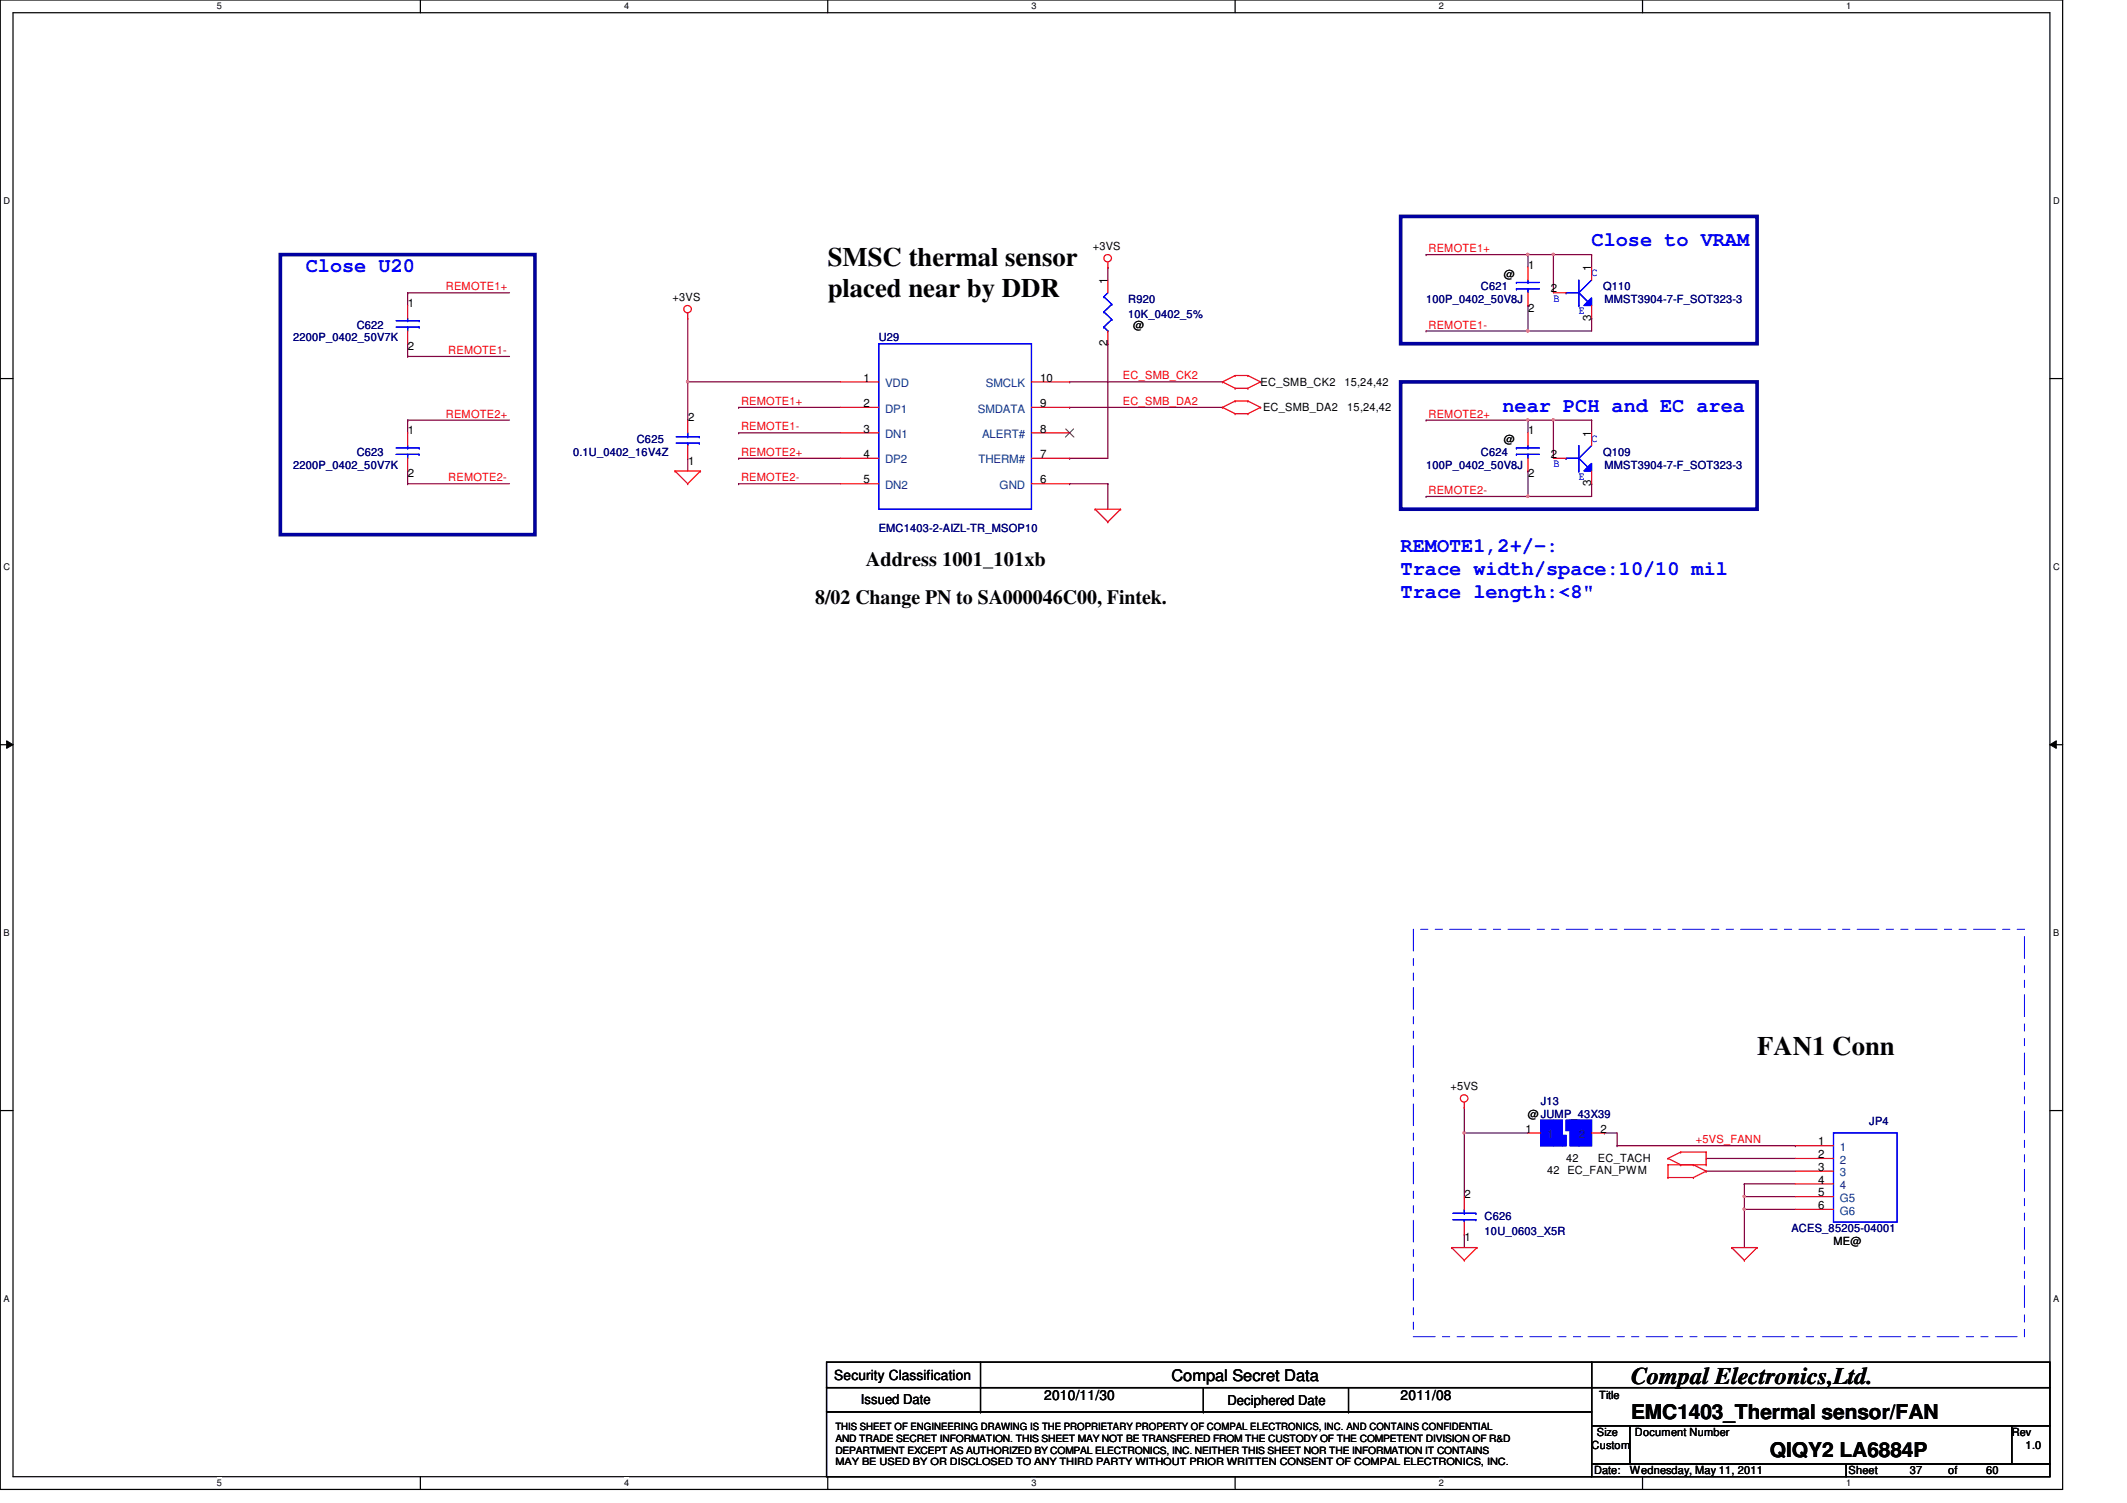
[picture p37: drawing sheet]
<svg xmlns="http://www.w3.org/2000/svg" width="297mm" height="210mm" viewBox="0 0 297 210" stroke-linecap="round" stroke-linejoin="round" font-family="sans-serif">
<defs><g id="words">
<g font-size="3.7">
<text x="115.6" y="37.2">SMSC thermal sensor</text>
<text x="115.6" y="41.5">placed near by DDR</text>
<text x="245.4" y="147.4">FAN1 Conn</text>
</g>
<text font-size="3.3" x="227.8" y="193.3">Compal Electronics,Ltd.</text>
<g font-size="2.8" fill="#00f">
<text x="222.3" y="34.4">Close to VRAM</text>
<text x="42.7" y="37.9">Close U20</text>
<text x="209.8" y="57.5">near PCH and EC area</text>
<text x="195.6" y="77">REMOTE1,2+/-:</text>
<text x="195.6" y="80.3">Trace width/space:10/10 mil</text>
<text x="195.6" y="83.5">Trace length:&lt;8&quot;</text>
</g>
<g font-size="2.8">
<text x="120.9" y="79">Address 1001_101xb</text>
<text x="113.8" y="84.4">8/02 Change PN to SA000046C00, Fintek.</text>
<text x="227.8" y="198.2">EMC1403_Thermal sensor/FAN</text>
<text x="247.2" y="203.5">QIQY2 LA6884P</text>
</g>
<text font-size="2.2" x="163.6" y="192.8">Compal Secret Data</text>
<g font-size="1.9">
<text x="116.5" y="192.7">Security Classification</text>
<text x="120.2" y="196">Issued Date</text>
<text x="145.8" y="195.6">2010/11/30</text>
<text x="171.4" y="196.2">Deciphered Date</text>
<text x="195.6" y="195.6">2011/08</text>
</g>
<g font-size="1.6">
<text x="152.6" y="34.9">+3VS</text>
<text x="93.9" y="42">+3VS</text>
<text x="154.7" y="39.7" transform="rotate(-90 154.7 39.7)">1</text>
<text x="210" y="38.8">@</text>
<text x="213.4" y="37.5">1</text>
<text x="216.6" y="40.8">2</text>
<text x="222.2" y="37.9" transform="rotate(-90 222.2 37.9)">1</text>
<text x="57" y="42.8">1</text>
<text x="158.3" y="45.9">@</text>
<text x="213.4" y="43.6">2</text>
<text x="222.2" y="44.8" transform="rotate(-90 222.2 44.8)">3</text>
<text x="57" y="48.9">2</text>
<text x="120.6" y="53.3">1</text>
<text x="145.3" y="53.3">10</text>
<text x="154.7" y="48.3" transform="rotate(-90 154.7 48.3)">2</text>
<text x="176" y="53.9">EC_SMB_CK2</text>
<text x="187.8" y="53.9">15,24,42</text>
<text x="96.1" y="58.8">2</text>
<text x="120.6" y="56.8">2</text>
<text x="145.3" y="56.8">9</text>
<text x="176.4" y="57.4">EC_SMB_DA2</text>
<text x="188.2" y="57.4">15,24,42</text>
<text x="57" y="60.6">1</text>
<text x="96.1" y="64.9">1</text>
<text x="120.6" y="60.4">3</text>
<text x="120.6" y="64">4</text>
<text x="145.3" y="60.4">8</text>
<text x="145.3" y="64">7</text>
<text x="210" y="61.9">@</text>
<text x="213.4" y="60.6">1</text>
<text x="216.6" y="64">2</text>
<text x="222.2" y="61" transform="rotate(-90 222.2 61)">1</text>
<text x="57" y="66.7">2</text>
<text x="120.6" y="67.5">5</text>
<text x="145.3" y="67.5">6</text>
<text x="213.4" y="66.7">2</text>
<text x="222.2" y="67.9" transform="rotate(-90 222.2 67.9)">3</text>
<text x="202.5" y="152.2">+5VS</text>
<text x="213" y="158.2">1</text>
<text x="213.4" y="156.1">@JUMP_43X39</text>
<text x="223.5" y="158.2">2</text>
<text x="253.9" y="160">1</text>
<text x="253.9" y="161.7">2</text>
<text x="204.5" y="167.3">2</text>
<text x="216" y="163.9">42 EC_FAN_PWM</text>
<text x="218.7" y="162.3">42</text>
<text x="223.2" y="162.3">EC_TACH</text>
<text x="253.9" y="163.5">3</text>
<text x="253.9" y="167.1">5</text>
<text x="253.9" y="165.3">4</text>
<text x="204.5" y="173.3">1</text>
<text x="253.9" y="168.9">6</text>
<text x="256" y="173.9">ME@</text>
<text x="223.3" y="195.4">Title</text>
<text x="222.3" y="202.3">Custom</text>
<text x="223" y="200.6">Size</text>
<text x="228.3" y="200.6">Document Number</text>
<text x="280.9" y="200.6">Rev</text>
<text x="282.9" y="202.3">1.0</text>
<text x="222.6" y="205.9">Date:</text>
<text x="227.6" y="205.9">Wednesday, May 11, 2011</text>
<text x="258.2" y="205.9">Sheet</text>
<text x="266.7" y="205.9">37</text>
<text x="272" y="205.9">of</text>
<text x="277.4" y="205.9">60</text>
</g>
<g font-size="1.6" fill="#f00">
<text x="199.5" y="35.2">REMOTE1+</text>
<text x="62.3" y="40.6">REMOTE1+</text>
<text x="199.5" y="45.9">REMOTE1-</text>
<text x="62.6" y="49.4">REMOTE1-</text>
<text x="156.8" y="53">EC_SMB_CK2</text>
<text x="62.3" y="58.3">REMOTE2+</text>
<text x="103.5" y="56.6">REMOTE1+</text>
<text x="156.8" y="56.6">EC_SMB_DA2</text>
<text x="199.5" y="58.3">REMOTE2+</text>
<text x="103.5" y="60.1">REMOTE1-</text>
<text x="103.5" y="63.7">REMOTE2+</text>
<text x="62.6" y="67.2">REMOTE2-</text>
<text x="103.5" y="67.2">REMOTE2-</text>
<text x="199.5" y="69">REMOTE2-</text>
<text x="236.8" y="159.7">+5VS_FANN</text>
</g>
<g font-size="1.6" fill="#000080">
<text x="206.8" y="40.6">C621</text>
<text x="223.9" y="40.6">Q110</text>
<text x="40.9" y="47.7">2200P_0402_50V7K</text>
<text x="49.8" y="45.9">C622</text>
<text x="122.7" y="47.7">U29</text>
<text x="157.5" y="42.3">R920</text>
<text x="157.5" y="44.4">10K_0402_5%</text>
<text x="199.2" y="42.3">100P_0402_50V8J</text>
<text x="224" y="42.3">MMST3904-7-F_SOT323-3</text>
<text x="40.9" y="65.4">2200P_0402_50V7K</text>
<text x="49.8" y="63.7">C623</text>
<text x="80" y="63.7">0.1U_0402_16V4Z</text>
<text x="88.9" y="61.9">C625</text>
<text x="199.2" y="65.4">100P_0402_50V8J</text>
<text x="206.8" y="63.7">C624</text>
<text x="223.9" y="63.7">Q109</text>
<text x="224" y="65.4">MMST3904-7-F_SOT323-3</text>
<text x="122.7" y="74.3">EMC1403-2-AIZL-TR_MSOP10</text>
<text x="215.2" y="154.3">J13</text>
<text x="261" y="157.2">JP4</text>
<text x="207.3" y="170.3">C626</text>
<text x="207.3" y="172.5">10U_0603_X5R</text>
<text x="250.2" y="172.1">ACES_85205-04001</text>
</g>
<g font-size="1.6" fill="#00f">
<text x="222.3" y="38.6">C</text>
<text x="216.9" y="42.1">B</text>
<text x="220.5" y="43.9">E</text>
<text x="216.9" y="65.2">B</text>
<text x="222.3" y="61.7">C</text>
<text x="220.5" y="67">E</text>
</g>
<g font-size="1.6" fill="#004080">
<text x="123.6" y="57.6">DP1</text>
<text x="123.6" y="54.1">VDD</text>
<text x="136.6" y="57.6">SMDATA</text>
<text x="137.7" y="54.1">SMCLK</text>
<text x="123.6" y="61.2">DN1</text>
<text x="123.6" y="64.7">DP2</text>
<text x="136.6" y="64.7">THERM#</text>
<text x="137.1" y="61.2">ALERT#</text>
<text x="123.6" y="68.3">DN2</text>
<text x="139.6" y="68.3">GND</text>
<text x="216" y="158.9">1</text>
<text x="220.5" y="158.9">2</text>
<text x="256.9" y="160.7">1</text>
<text x="256.9" y="162.5">2</text>
<text x="256.9" y="164.3">3</text>
<text x="256.9" y="167.8">G5</text>
<text x="256.9" y="166.1">4</text>
<text x="256.9" y="169.6">G6</text>
</g>
<g font-size="1.4">
<text x="116.7" y="199.7">THIS SHEET OF ENGINEERING DRAWING IS THE PROPRIETARY PROPERTY OF COMPAL ELECTRONICS, INC. AND CONTAINS CONFIDENTIAL</text>
<text x="116.7" y="201.4">AND TRADE SECRET INFORMATION. THIS SHEET MAY NOT BE TRANSFERED FROM THE CUSTODY OF THE COMPETENT DIVISION OF R&amp;D</text>
<text x="116.7" y="203">DEPARTMENT EXCEPT AS AUTHORIZED BY COMPAL ELECTRONICS, INC. NEITHER THIS SHEET NOR THE INFORMATION IT CONTAINS</text>
<text x="116.7" y="204.7">MAY BE USED BY OR DISCLOSED TO ANY THIRD PARTY WITHOUT PRIOR WRITTEN CONSENT OF COMPAL ELECTRONICS, INC.</text>
</g>
<g font-size="1.3">
<text x="30.3" y="1.3">5</text>
<text x="87.2" y="1.3">4</text>
<text x="144" y="1.3">3</text>
<text x="200.9" y="1.3">2</text>
<text x="257.8" y="1.3">1</text>
<text x=".5" y="28.4">D</text>
<text x="286.7" y="28.4">D</text>
<text x=".5" y="79.5">C</text>
<text x="286.7" y="79.5">C</text>
<text x=".5" y="130.7">B</text>
<text x="286.7" y="130.7">B</text>
<text x=".5" y="181.8">A</text>
<text x="286.7" y="181.8">A</text>
<text x="30.3" y="207.5">5</text>
<text x="87.2" y="207.5">4</text>
<text x="144" y="207.5">3</text>
<text x="200.9" y="207.5">2</text>
<text x="257.8" y="207.5">1</text>
</g>
</g></defs>
<path d="M0 0h288.1v208h-288.1zM1.8 1.8h284.5v204.4h-284.5z" fill="none" stroke="#000" stroke-width=".17"/>
<g fill="#fff">
<path d="M30.3 .2h.6v1.4h-.6z"/>
<path d="M30.3 206.4h.6v1.4h-.6z"/>
</g>
<path d="M58.7 0v1.8M58.7 206.2v1.8" fill="none" stroke="#000" stroke-width=".17"/>
<g fill="#fff">
<path d="M87.2 .2h.6v1.4h-.6z"/>
<path d="M87.2 206.4h.6v1.4h-.6z"/>
</g>
<path d="M115.6 0v1.8M115.6 206.2v1.8" fill="none" stroke="#000" stroke-width=".17"/>
<g fill="#fff">
<path d="M144 .2h.7v1.4h-.7z"/>
<path d="M144 206.4h.7v1.4h-.7z"/>
</g>
<path d="M172.5 0v1.8M172.5 206.2v1.8" fill="none" stroke="#000" stroke-width=".17"/>
<g fill="#fff">
<path d="M200.9 .2h.7v1.4h-.7z"/>
<path d="M200.9 206.4h.7v1.4h-.7z"/>
</g>
<path d="M229.4 0v1.8M229.4 206.2v1.8" fill="none" stroke="#000" stroke-width=".17"/>
<g fill="#fff">
<path d="M257.8 .2h.7v1.4h-.7z"/>
<path d="M257.8 206.4h.7v1.4h-.7z"/>
<path d="M.5 27.3h.9v1.4h-.9z"/>
<path d="M286.7 27.3h.9v1.4h-.9z"/>
<path d="M.5 78.4h.9v1.4h-.9z"/>
<path d="M286.7 78.4h.9v1.4h-.9z"/>
</g>
<path d="M0 52.9h1.8M286.3 52.9h1.8" fill="none" stroke="#000" stroke-width=".17"/>
<g fill="#fff">
<path d="M.5 129.5h.8v1.4h-.8z"/>
<path d="M286.7 129.5h.8v1.4h-.8z"/>
</g>
<path d="M0 104h1.8M286.3 104h1.8" fill="none" stroke="#000" stroke-width=".17"/>
<path d="M.9 103.5l.9 .5-.9 .5zM286.3 104l.9-.5v1z" fill="#000"/>
<path d="M.9 103.5l.9 .5-.9 .5zM286.3 104l.9-.5v1z" fill="none" stroke="#000" stroke-width=".14"/>
<g fill="#fff">
<path d="M.5 180.6h.8v1.4h-.8z"/>
<path d="M286.7 180.6h.8v1.4h-.8z"/>
</g>
<path d="M0 155.1h1.8M286.3 155.1h1.8" fill="none" stroke="#000" stroke-width=".17"/>
<g fill="none" stroke="#800040" stroke-width=".17">
<path d="M222.3 35.6h.1M222.3 35.6v1.7M213.4 58.7h.1M213.4 58.7v1.7M216.9 58.7h.1M216.9 58.7h5.4M222.3 44.4h.1M222.3 58.7h.1M222.3 44.4v1.8M222.3 58.7v1.7M213.4 65.8h.1M213.4 65.8v3.5"/>
<path d="M222.3 67.6h.1M222.3 67.6v1.7"/>
</g>
<path d="M216.8 58.5h.2v.2h-.2z" fill-rule="evenodd" fill="#f0f"/>
<path d="M216.8 58.5h.2v.2h-.2z" fill="none" stroke="#f0f" stroke-width=".17"/>
<path d="M199.2 35.6h.1M199.2 35.6h14.2M213.4 35.6h.1M213.4 35.6v1.7M216.9 35.6h.1M216.9 35.6h5.4M199.2 46.2h.1M213.4 42.7h.1M213.4 42.7v3.5h-14.2" fill="none" stroke="#800040" stroke-width=".17"/>
<path d="M213.2 35.4h.3v.2h-.3z" fill-rule="evenodd" fill="#f0f"/>
<path d="M213.2 35.4h.3v.2h-.3z" fill="none" stroke="#f0f" stroke-width=".17"/>
<path d="M213.4 46.2h.1M213.4 46.2h8.9" fill="none" stroke="#800040" stroke-width=".17"/>
<path d="M213.2 46.1h.3v.2h-.3z" fill-rule="evenodd" fill="#f0f"/>
<path d="M213.2 46.1h.3v.2h-.3z" fill="none" stroke="#f0f" stroke-width=".17"/>
<path d="M243.6 168.9h.1M243.6 168.9v5.3" fill="none" stroke="#800040" stroke-width=".17"/>
<path d="M243.5 168.8h.2v.2h-.2z" fill-rule="evenodd" fill="#f0f"/>
<path d="M243.5 168.8h.2v.2h-.2z" fill="none" stroke="#f0f" stroke-width=".17"/>
<path d="M216.9 35.6h.1M216.9 35.6v5.3" fill="none" stroke="#800040" stroke-width=".17"/>
<path d="M216.8 35.4h.2v.2h-.2z" fill-rule="evenodd" fill="#f0f"/>
<path d="M216.8 35.4h.2v.2h-.2z" fill="none" stroke="#f0f" stroke-width=".17"/>
<path d="M213.4 35.6h.1M213.4 35.6h3.5M213.4 58.7h.1M213.4 58.7h3.5M216.9 58.7h.1M216.9 58.7v5.3" fill="none" stroke="#800040" stroke-width=".17"/>
<path d="M213.2 58.5h.3v.2h-.3z" fill-rule="evenodd" fill="#f0f"/>
<path d="M213.2 58.5h.3v.2h-.3z" fill="none" stroke="#f0f" stroke-width=".17"/>
<path d="M213.4 69.3h.1M213.4 69.3h8.9" fill="none" stroke="#800040" stroke-width=".17"/>
<path d="M213.2 69.2h.3v.2h-.3z" fill-rule="evenodd" fill="#f0f"/>
<path d="M213.2 69.2h.3v.2h-.3z" fill="none" stroke="#f0f" stroke-width=".17"/>
<g fill="none" stroke="#800040" stroke-width=".17">
<path d="M199.2 58.7h.1M199.2 58.7h14.2M199.2 69.3h.1M199.2 69.3h14.2M204.5 172.5h.1M204.5 172.5v1.7M243.6 167.1h.1M243.6 168.9h.1M243.6 165.3h.1M243.6 167.1h7.1M243.6 168.9h7.1M243.6 165.3h7.1"/>
<path d="M243.6 167.1v1.8"/>
</g>
<path d="M243.5 167h.2v.2h-.2z" fill-rule="evenodd" fill="#f0f"/>
<path d="M243.5 167h.2v.2h-.2z" fill="none" stroke="#f0f" stroke-width=".17"/>
<path d="M204.5 158.2h.1M204.5 158.2v8.9" fill="none" stroke="#800040" stroke-width=".17"/>
<path d="M204.4 158.1h.2v.2h-.2z" fill-rule="evenodd" fill="#f0f"/>
<path d="M204.4 158.1h.2v.2h-.2z" fill="none" stroke="#f0f" stroke-width=".17"/>
<g fill="none" stroke="#800040" stroke-width=".17">
<path d="M154.7 37.3h.1M154.7 37.3v1.8M56.9 58.7h.1M56.9 49.8h.1M56.9 48h.1M56.9 40.9h.1M56.9 40.9v1.8M56.9 48v1.8M56.9 58.7v1.7M56.9 58.7h14.3M56.9 49.8h14.3M56.9 40.9h14.3"/>
<path d="M96 53.3h.1M96 53.3h21.4M96 53.3v5.4M103.2 56.9h.1M103.2 56.9h14.2M149.4 56.9h.1M149.4 53.3h.1M149.4 56.9h21.3M149.4 53.3h21.3M154.7 48h.1M154.7 48v16h-5.3M56.9 67.6h.1"/>
<path d="M56.9 65.8h.1M56.9 67.6h14.3M56.9 65.8v1.8M103.2 60.4h.1M103.2 67.6h.1M103.2 64h.1M103.2 60.4h14.2M103.2 67.6h14.2M103.2 64h14.2M149.4 67.6h.1M149.4 64h.1M149.4 67.6h5.3"/>
<path d="M154.7 67.6h.1M154.7 67.6v3.5M238.3 161.8h.1M238.3 163.6h.1M238.3 161.8h12.4M238.3 163.6h12.4M243.6 165.3h.1M243.6 165.3v1.8"/>
</g>
<path d="M95.9 53.2h.2v.2h-.2z" fill-rule="evenodd" fill="#f0f"/>
<path d="M95.9 53.2h.2v.2h-.2z" fill="none" stroke="#f0f" stroke-width=".17"/>
<g fill="none" stroke="#800040" stroke-width=".17">
<path d="M96 44.4h.1M96 44.4v8.9M96 64h.1M96 64v1.8M204.5 158.2h.1M204.5 154.7h.1M204.5 158.2h8.9M204.5 154.7v3.5M224 158.2h.1M224 158.2h1.8v1.8M225.8 160h.1M225.8 160h24.9"/>
<path d="M250.7 160h.1"/>
</g>
<g fill="none" stroke="#f00" stroke-width=".17">
<path d="M154.7 37.3h.1M154.7 36.6v.7M96 44.4h.1M96 43.7v.7M170.7 53.3h.1M170.7 56.9h.1M170.7 53.3l1.8 .9M170.7 56.9l1.8 .9M172.5 52.4h.1M172.5 54.2h.1M172.5 56h.1M172.5 57.8h.1"/>
<path d="M172.5 52.4l-1.8 .9M172.5 52.4h1.8M172.5 54.2h1.8M172.5 56l-1.8 .9M172.5 56h1.8M172.5 57.8h1.8M174.3 52.4h.1M174.3 54.2h.1M174.3 56h.1M174.3 57.8h.1M174.3 52.4l1.7 .9M174.3 56l1.7 .9"/>
<path d="M176 53.3h.1M176 56.9h.1M176 53.3l-1.7 .9M176 56.9l-1.7 .9M94.3 65.8h.1M94.3 65.8h3.5M94.3 65.8l1.7 1.8M96 67.6h.1M97.8 65.8h.1M97.8 65.8l-1.8 1.8M152.9 71.1h.1M152.9 71.1h3.6"/>
<path d="M152.9 71.1l1.8 1.8M154.7 72.9h.1M156.5 71.1h.1M156.5 71.1l-1.8 1.8M204.5 154.7h.1M204.5 154v.7M202.7 174.2h.1M202.7 174.2h3.6M202.7 174.2l1.8 1.8M204.5 176h.1M206.3 174.2h.1M206.3 174.2l-1.8 1.8"/>
<path d="M232.9 161.8h.1M232.9 164.5h.1M232.9 162.7h.1M232.9 161.8l1.8 .9M232.9 162.7h5.4M232.9 164.5h3.6M232.9 162.7v1.8M234.7 160.9h.1M234.7 162.7h.1M234.7 160.9h3.6M234.7 160.9l-1.8 .9M236.5 162.7h.1"/>
<path d="M236.5 164.5h.1M236.5 162.7l1.8 .9M238.3 162.7h.1M238.3 160.9h.1M238.3 163.6h.1M238.3 160.9v1.8M238.3 163.6l-1.8 .9M241.8 174.2h.1M241.8 174.2h3.6M241.8 174.2l1.8 1.8M243.6 176h.1M245.4 174.2h.1"/>
<path d="M245.4 174.2l-1.8 1.8"/>
<circle cx="154.7" cy="36.1" r=".52"/>
<circle cx="96" cy="43.2" r=".52"/>
<circle cx="204.5" cy="153.4" r=".52"/>
</g>
<g fill="none" stroke="#000" stroke-width=".17">
<path d="M115.4 190.2h106.9v3.6h-106.9zM115.4 193.8h106.9v3.4h-106.9zM115.4 197.2h106.9v9h-106.9zM136.9 193.8h.1M136.9 197.2h.1M136.9 190.2v7M168 197.2h.1M168 193.8v3.4M188.3 197.2h.1M188.3 193.8v3.4M222.3 190.2h64v3.6h-64zM222.3 193.8h64v5.3h-64z"/>
<path d="M222.3 199.1h5.3v5.4h-5.3zM227.6 199.1h53.3v5.4h-53.3zM280.9 199.1h5.4v5.4h-5.4zM222.3 204.5h35.5v1.7h-35.5zM257.8 204.5h28.5v1.7h-28.5z"/>
</g>
<path d="M39.2 35.6h35.5v39.1h-35.5zM195.6 30.2h49.8v17.8h-49.8zM195.6 53.3h49.8v17.8h-49.8z" fill="none" stroke="#0000a0" stroke-width=".51"/>
<path d="M197.4 129.8h85.3v56.9h-85.3z" fill="none" stroke="#00f" stroke-width=".14" stroke-dasharray="3 1 1 1 1 1"/>
<path d="M221.7 65.2l.6-.5v1.1h-1.1z" fill-rule="evenodd" fill="#00f"/>
<path d="M218.7 64h.1M218.7 64h1.8M220.5 64h.1M220.5 65.8h.1M220.5 64l1.2 1.2M220.5 62.2v3.6M221.7 65.2l.6-.5v1.1h-1.1zM221.7 65.2h.1M222.3 62.2l-1.8 1.8" fill="none" stroke="#00f" stroke-width=".17"/>
<path d="M221.7 65.2l.6-.5v1.1h-1.1z" fill-rule="evenodd" fill="#00f"/>
<g fill="none" stroke="#00f" stroke-width=".17">
<path d="M211.8 39.5h.1M211.8 39.5h3.2M213.4 39.5h.1M213.4 39.1v.4M55.3 45.7h3.2M55.3 44.8h3.2M56.9 44.8h.1M56.9 45.7h.1M56.9 44.4v.4M56.9 45.7v.5M58.5 45.7h.1M58.5 44.8h.1"/>
<path d="M154.2 41.4h.1M154.2 43.6h.1M154.2 45.7h.1M154.2 41.4l1.1 1.1M154.2 43.6l1.1 1M154.2 45.7l.5 .5M154.7 46.2h.1M154.7 40.9l-.5 .5M155.3 42.5h.1M155.3 44.6h.1M155.3 42.5l-1.1 1.1M155.3 44.6l-1.1 1.1"/>
<path d="M211.8 40.3h.1M211.8 40.3h3.2M213.4 40.3h.1M213.4 40.3v.6M55.3 63.5h3.2M55.3 62.6h3.2M56.9 62.6h.1M56.9 63.5h.1M56.9 62.2v.4M56.9 63.5v.5M58.5 63.5h.1M58.5 62.6h.1"/>
<path d="M94.4 61h3.3M94.4 61.9h3.3M96 61.9h.1M96 61h.1M96 60.4v.6M96 61.9v.3M97.7 61h.1M97.7 61.9h.1M211.8 63.5h.1M211.8 62.6h.1M211.8 63.5h3.2M211.8 62.6h3.2"/>
<path d="M213.4 62.6h.1M213.4 63.5h.1M213.4 62.2v.4M213.4 63.5v.5M218.7 64h.1M218.7 64h1.8M220.5 64h.1M220.5 65.8h.1M220.5 64l1.2 1.2M220.5 62.2v3.6M221.7 65.2l.6-.5v1.1h-1.1zM221.7 65.2h.1"/>
<path d="M222.3 62.2l-1.8 1.8M256 158.2h8.9v12.5h-8.9z"/>
</g>
<g fill="none" stroke="#f00" stroke-width=".17">
<path d="M154.7 39.1v1.8M213.4 37.3v1.8M56.9 42.7v1.7M56.9 46.2v1.8M96 58.7v1.7M154.7 46.2v1.8M213.4 40.9v1.8M56.9 60.4v1.8M56.9 64v1.8M96 62.2v1.8M213.4 60.4v1.8M213.4 64v1.8"/>
<path d="M216.9 64h1.8M222.3 60.4v1.8M222.3 65.8v1.8M250.7 160h5.3M250.7 161.8h5.3M250.7 163.6h5.3M250.7 167.1h5.3M250.7 168.9h5.3M250.7 165.3h5.3"/>
</g>
<path d="M221.7 42.1l.6-.5v1.1h-1.1z" fill-rule="evenodd" fill="#00f"/>
<path d="M220.5 39.1v3.6M222.3 39.1l-1.8 1.8M218.7 40.9h.1M218.7 40.9h1.8M220.5 40.9h.1M220.5 42.7h.1M220.5 40.9l1.2 1.2M221.7 42.1l.6-.5v1.1h-1.1zM221.7 42.1h.1" fill="none" stroke="#00f" stroke-width=".17"/>
<path d="M221.7 42.1l.6-.5v1.1h-1.1z" fill-rule="evenodd" fill="#00f"/>
<path d="M220.5 39.1v3.6M222.3 39.1l-1.8 1.8M218.7 40.9h.1M218.7 40.9h1.8M220.5 40.9h.1M220.5 42.7h.1M220.5 40.9l1.2 1.2M221.7 42.1l.6-.5v1.1h-1.1zM221.7 42.1h.1" fill="none" stroke="#00f" stroke-width=".17"/>
<path d="M222.3 37.3v1.8M216.9 40.9h1.8M222.3 42.7v1.7" fill="none" stroke="#f00" stroke-width=".17"/>
<path d="M215.2 156.5h1.7v3.5h-1.7z" fill-rule="evenodd" fill="#00f"/>
<path d="M215.2 156.5h1.7v3.5h-1.7z" fill="none" stroke="#00f" stroke-width=".17"/>
<path d="M216.9 156.5h1.3v3.5h-1.3z" fill-rule="evenodd" fill="#00f"/>
<path d="M216.9 156.5h1.3v3.5h-1.3z" fill="none" stroke="#00f" stroke-width=".17"/>
<path d="M218.2 158.6h.5v1.4h-.5z" fill-rule="evenodd" fill="#00f"/>
<path d="M218.2 158.6h.5v1.4h-.5z" fill="none" stroke="#00f" stroke-width=".17"/>
<path d="M218.7 156.5h.6v1.4h-.6z" fill-rule="evenodd" fill="#00f"/>
<path d="M218.7 156.5h.6v1.4h-.6z" fill="none" stroke="#00f" stroke-width=".17"/>
<path d="M219.3 156.5h1.2v3.5h-1.2z" fill-rule="evenodd" fill="#00f"/>
<path d="M219.3 156.5h1.2v3.5h-1.2z" fill="none" stroke="#00f" stroke-width=".17"/>
<path d="M220.5 156.5h1.8v3.5h-1.8z" fill-rule="evenodd" fill="#00f"/>
<path d="M220.5 156.5h1.8v3.5h-1.8z" fill="none" stroke="#00f" stroke-width=".17"/>
<path d="M215.2 156.5h1.7v3.5h-1.7z" fill-rule="evenodd" fill="#00f"/>
<path d="M215.2 156.5h1.7v3.5h-1.7z" fill="none" stroke="#00f" stroke-width=".17"/>
<path d="M216.9 156.5h1.3v3.5h-1.3z" fill-rule="evenodd" fill="#00f"/>
<path d="M216.9 156.5h1.3v3.5h-1.3z" fill="none" stroke="#00f" stroke-width=".17"/>
<path d="M218.2 158.6h.5v1.4h-.5z" fill-rule="evenodd" fill="#00f"/>
<path d="M218.2 158.6h.5v1.4h-.5z" fill="none" stroke="#00f" stroke-width=".17"/>
<path d="M218.7 156.5h.6v1.4h-.6z" fill-rule="evenodd" fill="#00f"/>
<path d="M218.7 156.5h.6v1.4h-.6z" fill="none" stroke="#00f" stroke-width=".17"/>
<path d="M219.3 156.5h1.2v3.5h-1.2z" fill-rule="evenodd" fill="#00f"/>
<path d="M219.3 156.5h1.2v3.5h-1.2z" fill="none" stroke="#00f" stroke-width=".17"/>
<path d="M220.5 156.5h1.8v3.5h-1.8z" fill-rule="evenodd" fill="#00f"/>
<path d="M122.7 48h21.3v23.1h-21.3zM220.5 156.5h1.8v3.5h-1.8zM202.9 169.4h3.2M202.9 170.3h3.2M204.5 170.3h.1M204.5 169.4h.1M204.5 168.9v.5M204.5 170.3v.4M206.1 169.4h.1M206.1 170.3h.1" fill="none" stroke="#00f" stroke-width=".17"/>
<g fill="none" stroke="#f00" stroke-width=".17">
<path d="M117.4 56.9h5.3M117.4 53.3h5.3M144 56.9h5.4M144 53.3h5.4M117.4 60.4h5.3M117.4 67.6h5.3M117.4 64h5.3M144 60.4h5.4M144 67.6h5.4M144 64h5.4M213.4 158.2h1.8M222.3 158.2h1.7"/>
<path d="M204.5 167.1v1.8M204.5 170.7v1.8"/>
</g>
<path d="M148.8 59.9l1.2 1.1M149.9 59.9l-1.1 1.1" fill="none" stroke="#804000" stroke-width=".14"/>
<path d="M216.8 58.5h.2v.2h-.2z" fill-rule="evenodd" fill="#f0f"/>
<path d="M216.8 58.5h.2v.2h-.2z" fill="none" stroke="#f0f" stroke-width=".17"/>
<path d="M213.2 35.4h.3v.2h-.3z" fill-rule="evenodd" fill="#f0f"/>
<path d="M213.2 35.4h.3v.2h-.3z" fill="none" stroke="#f0f" stroke-width=".17"/>
<path d="M213.2 46.1h.3v.2h-.3z" fill-rule="evenodd" fill="#f0f"/>
<path d="M213.2 46.1h.3v.2h-.3z" fill="none" stroke="#f0f" stroke-width=".17"/>
<path d="M243.5 168.8h.2v.2h-.2z" fill-rule="evenodd" fill="#f0f"/>
<path d="M243.5 168.8h.2v.2h-.2z" fill="none" stroke="#f0f" stroke-width=".17"/>
<path d="M216.8 35.4h.2v.2h-.2z" fill-rule="evenodd" fill="#f0f"/>
<path d="M216.8 35.4h.2v.2h-.2z" fill="none" stroke="#f0f" stroke-width=".17"/>
<path d="M213.2 58.5h.3v.2h-.3z" fill-rule="evenodd" fill="#f0f"/>
<path d="M213.2 58.5h.3v.2h-.3z" fill="none" stroke="#f0f" stroke-width=".17"/>
<path d="M213.2 69.2h.3v.2h-.3z" fill-rule="evenodd" fill="#f0f"/>
<path d="M213.2 69.2h.3v.2h-.3z" fill="none" stroke="#f0f" stroke-width=".17"/>
<path d="M243.5 167h.2v.2h-.2z" fill-rule="evenodd" fill="#f0f"/>
<path d="M243.5 167h.2v.2h-.2z" fill="none" stroke="#f0f" stroke-width=".17"/>
<path d="M204.4 158.1h.2v.2h-.2z" fill-rule="evenodd" fill="#f0f"/>
<path d="M204.4 158.1h.2v.2h-.2z" fill="none" stroke="#f0f" stroke-width=".17"/>
<path d="M95.9 53.2h.2v.2h-.2z" fill-rule="evenodd" fill="#f0f"/>
<path d="M95.9 53.2h.2v.2h-.2z" fill="none" stroke="#f0f" stroke-width=".17"/>
<use href="#words"/>
</svg>
